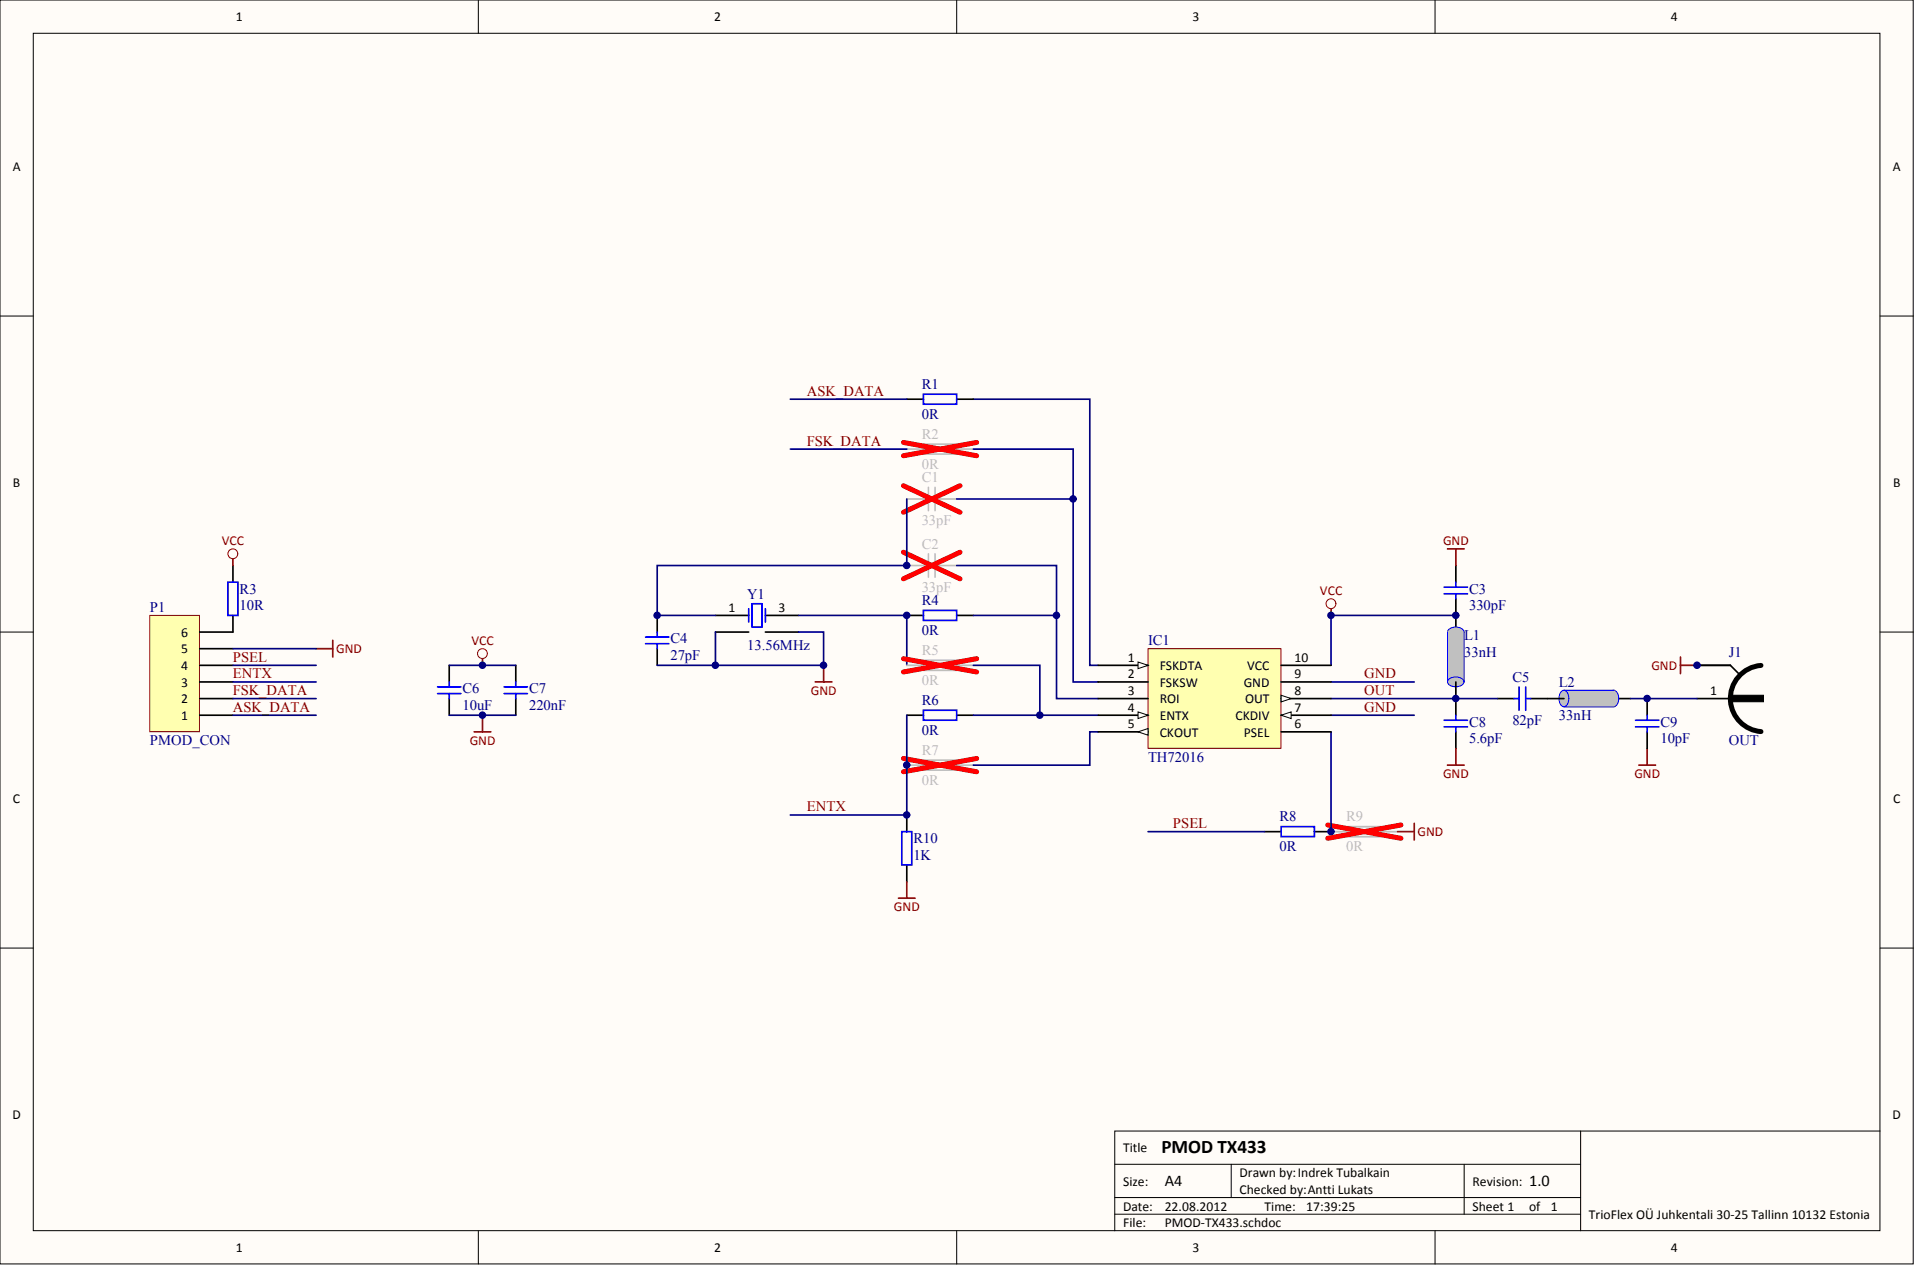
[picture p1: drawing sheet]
<svg xmlns="http://www.w3.org/2000/svg" width="811mm" height="536mm" viewBox="0 0 811 536" stroke-linecap="round" stroke-linejoin="round" font-family="sans-serif">
<defs><g id="words">
<text font-size="8.1" x="491.6" y="487.8">PMOD TX433</text>
<g font-size="6.9">
<text x="493" y="502.1">A4</text>
<text x="647.2" y="502.1">1.0</text>
</g>
<g font-size="6.2" fill="#800000">
<text x="341.6" y="167.4">ASK_DATA</text>
<text x="341.6" y="188.5">FSK_DATA</text>
<text x="98.6" y="280.1">PSEL</text>
<text x="98.6" y="287.1">ENTX</text>
<text x="577.5" y="287.1">GND</text>
<text x="98.6" y="294.1">FSK_DATA</text>
<text x="577.5" y="294.1">OUT</text>
<text x="98.6" y="301.2">ASK_DATA</text>
<text x="577.5" y="301.2">GND</text>
<text x="341.6" y="343.4">ENTX</text>
<text x="496.5" y="350.5">PSEL</text>
</g>
<g font-size="6.2" fill="#000080">
<text x="390.2" y="164.6">R1</text>
<text x="390.2" y="177.3">0R</text>
<text x="101.4" y="251.2">R3</text>
<text x="621.9" y="251.2">C3</text>
<text x="316.2" y="253.3">Y1</text>
<text x="390.2" y="256.1">R4</text>
<text x="63.4" y="258.9">P1</text>
<text x="101.4" y="258.2">10R</text>
<text x="621.9" y="258.2">330pF</text>
<text x="390.2" y="268.8">0R</text>
<text x="283.8" y="272.3">C4</text>
<text x="316.2" y="275.1">13.56MHz</text>
<text x="486" y="273">IC1</text>
<text x="619.8" y="270.9">L1</text>
<text x="283.8" y="279.4">27pF</text>
<text x="619.8" y="277.9">33nH</text>
<text x="731.8" y="277.9">J1</text>
<text x="195.8" y="293.4">C6</text>
<text x="224" y="293.4">C7</text>
<text x="640.2" y="288.5">C5</text>
<text x="659.9" y="290.6">L2</text>
<text x="390.2" y="298.4">R6</text>
<text x="195.8" y="300.5">10uF</text>
<text x="224" y="300.5">220nF</text>
<text x="659.9" y="304.7">33nH</text>
<text x="390.2" y="311">0R</text>
<text x="621.9" y="307.5">C8</text>
<text x="640.2" y="306.8">82pF</text>
<text x="702.9" y="307.5">C9</text>
<text x="63.4" y="315.3">PMOD_CON</text>
<text x="621.9" y="314.6">5.6pF</text>
<text x="702.9" y="314.6">10pF</text>
<text x="731.8" y="315.2">OUT</text>
<text x="486" y="322.3">TH72016</text>
<text x="541.6" y="347.6">R8</text>
<text x="386.7" y="356.8">R10</text>
<text x="386.7" y="363.8">1K</text>
<text x="541.6" y="360.3">0R</text>
</g>
<g font-size="6.2" fill="#bfbebc">
<text x="390.2" y="185.7">R2</text>
<text x="390.2" y="198.4">0R</text>
<text x="390.2" y="204">C1</text>
<text x="390.2" y="222.3">33pF</text>
<text x="390.2" y="232.2">C2</text>
<text x="390.2" y="250.5">33pF</text>
<text x="390.2" y="277.2">R5</text>
<text x="390.2" y="289.9">0R</text>
<text x="390.2" y="319.5">R7</text>
<text x="390.2" y="332.2">0R</text>
<text x="569.8" y="347.6">R9</text>
<text x="569.8" y="360.3">0R</text>
</g>
<g font-size="5.8">
<text x="99.8" y="9">1</text>
<text x="302.3" y="9">2</text>
<text x="504.8" y="9">3</text>
<text x="707.2" y="9">4</text>
<text x="5.4" y="72.4">A</text>
<text x="801.3" y="72.4">A</text>
<text x="5.5" y="206.1">B</text>
<text x="801.3" y="206.1">B</text>
<text x="308.3" y="258.9">1</text>
<text x="329.6" y="258.9">3</text>
<text x="76.6" y="269.5">6</text>
<text x="76.6" y="276.5">5</text>
<text x="477.4" y="280">1</text>
<text x="547.9" y="280">10</text>
<text x="76.6" y="283.6">4</text>
<text x="477.4" y="287.1">2</text>
<text x="490.9" y="283.6">FSKDTA</text>
<text x="527.9" y="283.6">VCC</text>
<text x="547.9" y="287.1">9</text>
<text x="76.6" y="290.6">3</text>
<text x="490.9" y="290.6">FSKSW</text>
<text x="526.5" y="290.6">GND</text>
<text x="76.6" y="297.6">2</text>
<text x="477.4" y="294.1">3</text>
<text x="490.9" y="297.6">ROI</text>
<text x="527" y="297.6">OUT</text>
<text x="547.9" y="294.1">8</text>
<text x="723.9" y="294.1">1</text>
<text x="76.6" y="304.7">1</text>
<text x="477.4" y="301.2">4</text>
<text x="490.9" y="304.7">ENTX</text>
<text x="522.9" y="304.7">CKDIV</text>
<text x="547.9" y="301.2">7</text>
<text x="477.4" y="308.2">5</text>
<text x="490.9" y="311.7">CKOUT</text>
<text x="526.5" y="311.7">PSEL</text>
<text x="547.9" y="308.2">6</text>
<text x="5.5" y="339.9">C</text>
<text x="801.3" y="339.9">C</text>
<text x="5.3" y="473.6">D</text>
<text x="801.1" y="473.6">D</text>
<text x="475.4" y="487.7">Title</text>
<text x="475.4" y="501.8">Size:</text>
<text x="524.7" y="498.3">Drawn by:Indrek Tubalkain</text>
<text x="623.3" y="501.8">Revision:</text>
<text x="524.7" y="505.3">Checked by:Antti Lukats</text>
<text x="475.4" y="512.3">Date:</text>
<text x="493" y="512.3">22.08.2012</text>
<text x="535.3" y="512.3">Time:</text>
<text x="552.9" y="512.3">17:39:25</text>
<text x="623.3" y="512.3">Sheet 1</text>
<text x="647.2" y="512.3">of</text>
<text x="656.4" y="512.3">1</text>
<text x="672.6" y="515.9">TrioFlex OÜ Juhkentali 30-25 Tallinn 10132 Estonia</text>
<text x="475.4" y="519.4">File:</text>
<text x="493" y="519.4">PMOD-TX433.schdoc</text>
<text x="99.8" y="529.9">1</text>
<text x="302.3" y="529.9">2</text>
<text x="504.8" y="529.9">3</text>
<text x="707.2" y="529.9">4</text>
</g>
<g font-size="5.8" fill="#800000">
<text x="93.9" y="230.8">VCC</text>
<text x="610.8" y="230.8">GND</text>
<text x="558.7" y="251.9">VCC</text>
<text x="199.5" y="273">VCC</text>
<text x="142.3" y="276.5">GND</text>
<text x="699" y="283.6">GND</text>
<text x="343.2" y="294.1">GND</text>
<text x="198.8" y="315.2">GND</text>
<text x="610.8" y="329.3">GND</text>
<text x="691.8" y="329.3">GND</text>
<text x="600.1" y="353.9">GND</text>
<text x="378.4" y="385.6">GND</text>
</g>
</g></defs>
<g fill="#fffcf8" stroke="#000" stroke-width=".42">
<path d="M0 0h809.9v534.9h-809.9z"/>
<path d="M14.1 14.1h781.7v506.7h-781.7z"/>
</g>
<g fill="none" stroke="#000" stroke-width=".42">
<path d="M202.5 0v14.1M405 0v14.1M607.4 0v14.1M0 133.8h14.1M795.8 133.8h14.1M0 267.5h14.1M795.8 267.5h14.1M0 401.2h14.1M795.8 401.2h14.1M669.1 478.7v42.2M795.8 478.7h-323.9v42.2M471.9 492.8h197.2"/>
<path d="M521.2 492.8v14M619.8 492.8v21.1M471.9 513.9h197.2M471.9 506.8h197.2M202.5 520.9v14.1M405 520.9v14.1M607.4 520.9v14.1"/>
</g>
<path d="M63.4 260.5h21v49.2h-21z" fill="#ffffb0" stroke="#800000" stroke-width=".42"/>
<path d="M98.6 239.3v7.1M84.5 274.5h14.1M98.6 260.5v7h-14.1M84.5 295.7h14.1M84.5 288.6h14.1M84.5 281.6h14.1M190.2 281.6v7M190.2 295.7v7M683.2 295.7h7M84.5 302.7h14.1" fill="none" stroke="#000" stroke-width=".7"/>
<path d="M133.8 274.5h7.1M140.9 271v7.1" fill="none" stroke="#800000" stroke-width=".7"/>
<path d="M96.5 246.4h4.2v14.1h-4.2zM185.2 293.5h9.9M185.2 290.7h9.9M190.2 288.6v2.1M190.2 293.5v2.2" fill="none" stroke="#00f" stroke-width=".7"/>
<path d="M682.2 292.5a1.79 1.79 0 0 1 1.9-.1 1.79 1.79 0 0 1 .9 1.7 3.9 3.9 0 0 1-1.9 5 4.1 4.1 0 0 1-1.3-6.2z" fill="#c0c0c0" stroke="#00f" stroke-width=".42"/>
<path d="M662 292.1h21.1v7h-21.1z" fill="#c0c0c0" stroke="#c0c0c0" stroke-width=".42"/>
<path d="M661.1 292.5a1.79 1.79 0 0 1 1.9-.1 1.79 1.79 0 0 1 .9 1.7 3.9 3.9 0 0 1-1.9 5 4.1 4.1 0 0 1-1.3-6.2z" fill="#c0c0c0" stroke="#00f" stroke-width=".42"/>
<path d="M616.3 260.5v7M655 295.7h7" fill="none" stroke="#000" stroke-width=".7"/>
<path d="M662 292.1h21.2M662 299.2h21.2" fill="none" stroke="#00f" stroke-width=".42"/>
<path d="M613.1 266.6a4.6 4.6 0 0 1 6.5 .4 2.65 2.65 0 0 1-3.4 2.5 2.65 2.65 0 0 1-3.4-2.5z" fill="#c0c0c0" stroke="#00f" stroke-width=".42"/>
<path d="M612.7 267.5h7v21h-7z" fill="#c0c0c0" stroke="#c0c0c0" stroke-width=".42"/>
<path d="M613.1 287.7a4.6 4.6 0 0 1 6.5 .4 2.65 2.65 0 0 1-3.4 2.6 2.65 2.65 0 0 1-3.4-2.6z" fill="#c0c0c0" stroke="#00f" stroke-width=".42"/>
<g fill="none" stroke="#000" stroke-width=".7">
<path d="M383.8 169h7.1M405 169h7M616.3 239.3v7.1M616.3 253.4v7.1M278.2 260.5v7M278.2 274.5v7.1M302.8 260.5h14.1M302.8 267.5h14.1M324 260.5h14.1M324 267.5h14.1M383.8 260.5h7.1M405 260.5h7"/>
<path d="M218.3 281.6v7M218.3 295.7v7M616.3 288.6v14.1M633.9 295.7h7M647.9 295.7h7.1M697.2 295.7v7M718.4 295.7h14.1M718.4 281.6h14.1l4.2 4.2M383.8 302.7h7.1M405 302.7h7M616.3 309.7v7.1M697.2 309.7v7.1"/>
<path d="M383.8 344.9v7.1M535.3 352h7M556.4 352h7M383.8 366.1v7"/>
</g>
<path d="M612.7 267.5v21.1M619.8 267.5v21.1" fill="none" stroke="#00f" stroke-width=".42"/>
<g fill="none" stroke="#00f" stroke-width=".7">
<path d="M390.9 166.8h14.1v4.3h-14.1zM316.9 257.6v5.7M318.3 255.5h4.3v9.9h-4.3zM324 257.6v5.7M390.9 258.4h14.1v4.2h-14.1zM611.3 251.3h9.9M611.3 248.5h9.9M616.3 246.4v2.1M616.3 251.3v2.1M273.3 269.6h9.8M273.3 272.4h9.8M278.2 267.5v2.1"/>
<path d="M278.2 272.4v2.1M213.4 293.5h9.9M213.4 290.7h9.9M218.3 288.6v2.1M218.3 293.5v2.2M640.9 295.7h2.1M643 290.7v9.9M645.8 290.7v9.9M645.8 295.7h2.1M390.9 300.6h14.1v4.2h-14.1zM611.3 307.6h9.9M611.3 304.8h9.9"/>
<path d="M616.3 302.7v2.1M616.3 307.6v2.1M692.3 307.6h9.9M692.3 304.8h9.9M697.2 302.7v2.1M697.2 307.6v2.1M381.7 352h4.2v14.1h-4.2zM542.3 349.9h14.1v4.2h-14.1z"/>
</g>
<g fill="none" stroke="#000080" stroke-width=".7">
<path d="M334.5 169h49.3M412 169h49.3v112.6h3.5M334.5 190.1h49.3M412 190.1h42.3v98.5h10.5M383.8 211.2v28.1h-105.6v21.2h24.6M405 211.2h49.3M405 239.3h42.2v56.4h17.6M98.6 274.5h35.2M302.8 267.5v14.1h-24.6M338.1 260.5h45.7v21.1M338.1 267.5h10.5v14.1h-45.8M412 260.5h35.2"/>
<path d="M616.3 260.5h-52.9v21.1M98.6 281.6h35.2M98.6 288.6h35.2M98.6 295.7h35.2M190.2 281.6h28.1M412 281.6h28.2v21.1h24.6M563.4 288.6h35.2M563.4 295.7h70.5M690.2 295.7h28.2M98.6 302.7h35.2M190.2 302.7h28.1M383.8 302.7v42.2h-49.3"/>
<path d="M412 302.7h28.2M464.8 309.7h-3.5v14.1h-49.3M563.4 302.7h35.2M563.4 309.7v42.3M486 352h49.3"/>
</g>
<g fill="none" stroke="#bfbebc" stroke-width=".7">
<path d="M383.8 190.1h7.1M390.9 188h14.1v4.2h-14.1zM405 190.1h7M383.8 211.2h9.2M393 206.3v9.8M395.8 211.2h9.2M395.8 206.3v9.8M383.8 239.3h9.2M393 234.4v9.9M395.8 234.4v9.9M395.8 239.3h9.2M390.9 279.5h14.1v4.2h-14.1z"/>
<path d="M383.8 281.6h7.1M405 281.6h7M383.8 323.8h7.1M390.9 321.7h14.1v4.2h-14.1zM405 323.8h7M563.4 352h7.1M570.5 349.9h14.1v4.2h-14.1zM584.6 352h7"/>
</g>
<path d="M382.4 187.3l31 5.6M413.4 187.3l-31 5.6M382.4 205.6l24 11.2M406.4 205.6l-24 11.2M382.4 233.7l24 11.3M406.4 233.7l-24 11.3M382.4 278.8l31 5.6M413.4 278.8l-31 5.6M382.4 321l31 5.6M413.4 321l-31 5.6M562 349.2l31 5.6M593 349.2l-31 5.6" fill="none" stroke="#f00" stroke-width="2.1"/>
<g fill="none" stroke="#800000" stroke-width=".7">
<path d="M98.6 236.5v2.8M612.7 232.3h7.1M616.3 232.3v7M563.4 257.6v2.9M204.2 278.8v2.8M711.3 278.1v7M345.1 288.6h7M348.6 281.6v7M711.3 281.6h7.1M200.7 309.7h7.1M204.2 302.7v7M616.3 316.8v7"/>
<path d="M697.2 316.8v7M612.7 323.8h7.1M693.7 323.8h7.1M591.6 352h7M598.6 348.5v7M383.8 373.1v7M380.3 380.1h7.1"/>
</g>
<path d="M745.4 281.6a14 14 0 0 0-12.9 14 14 14 0 0 0 12.9 14" fill="none" stroke="#000" stroke-width="2.1"/>
<path d="M733.2 294.3h13.3v2.7h-13.3z" fill="#000" stroke="#000" stroke-width=".42"/>
<g fill="none" stroke="#800000" stroke-width=".42">
<circle cx="98.6" cy="234.4" r="2.08"/>
<circle cx="563.4" cy="255.5" r="2.08"/>
<circle cx="204.2" cy="276.6" r="2.08"/>
</g>
<path d="M486 274.5h56.2v42.2h-56.2z" fill="#ffffb0" stroke="#800000" stroke-width=".42"/>
<path d="M464.8 302.7h21.2" fill="none" stroke="#000" stroke-width=".7"/>
<path d="M481.7 301.3l4.3 1.4-4.3 1.4z" fill="#fffcf8" stroke="#000" stroke-width=".42"/>
<path d="M542.3 288.6h21.1M542.3 295.7h21.1M542.3 309.7h21.1" fill="none" stroke="#000" stroke-width=".7"/>
<path d="M542.3 294.3l4.2 1.4-4.2 1.4z" fill="#fffcf8" stroke="#000" stroke-width=".42"/>
<path d="M464.8 281.6h21.2M542.3 281.6h21.1" fill="none" stroke="#000" stroke-width=".7"/>
<path d="M481.7 280.2l4.3 1.4-4.3 1.4z" fill="#fffcf8" stroke="#000" stroke-width=".42"/>
<path d="M464.8 288.6h21.2M464.8 295.7h21.2M464.8 309.7h21.2" fill="none" stroke="#000" stroke-width=".7"/>
<path d="M481.7 309.7l4.3-1.4v2.8z" fill="#fffcf8" stroke="#000" stroke-width=".42"/>
<path d="M542.3 302.7h21.1" fill="none" stroke="#000" stroke-width=".7"/>
<path d="M542.3 302.7l4.2-1.4v2.8z" fill="#fffcf8" stroke="#000" stroke-width=".42"/>
<g fill="#000080" stroke="#000080" stroke-width=".42">
<circle cx="204.2" cy="302.7" r="1.37"/>
<circle cx="204.2" cy="281.5" r="1.37"/>
<circle cx="278.2" cy="260.4" r="1.37"/>
<circle cx="302.8" cy="281.5" r="1.37"/>
<circle cx="348.6" cy="281.5" r="1.37"/>
<circle cx="383.8" cy="344.9" r="1.37"/>
<circle cx="383.8" cy="323.8" r="1.37"/>
<circle cx="383.8" cy="260.4" r="1.37"/>
<circle cx="383.8" cy="239.3" r="1.37"/>
<circle cx="440.1" cy="302.7" r="1.37"/>
<circle cx="447.2" cy="260.4" r="1.37"/>
<circle cx="454.2" cy="211.2" r="1.37"/>
<circle cx="563.4" cy="351.9" r="1.37"/>
<circle cx="563.4" cy="260.4" r="1.37"/>
<circle cx="616.2" cy="295.6" r="1.37"/>
<circle cx="616.2" cy="260.4" r="1.37"/>
<circle cx="697.2" cy="295.6" r="1.37"/>
<circle cx="718.3" cy="281.5" r="1.37"/>
</g>
<use href="#words"/>
</svg>
